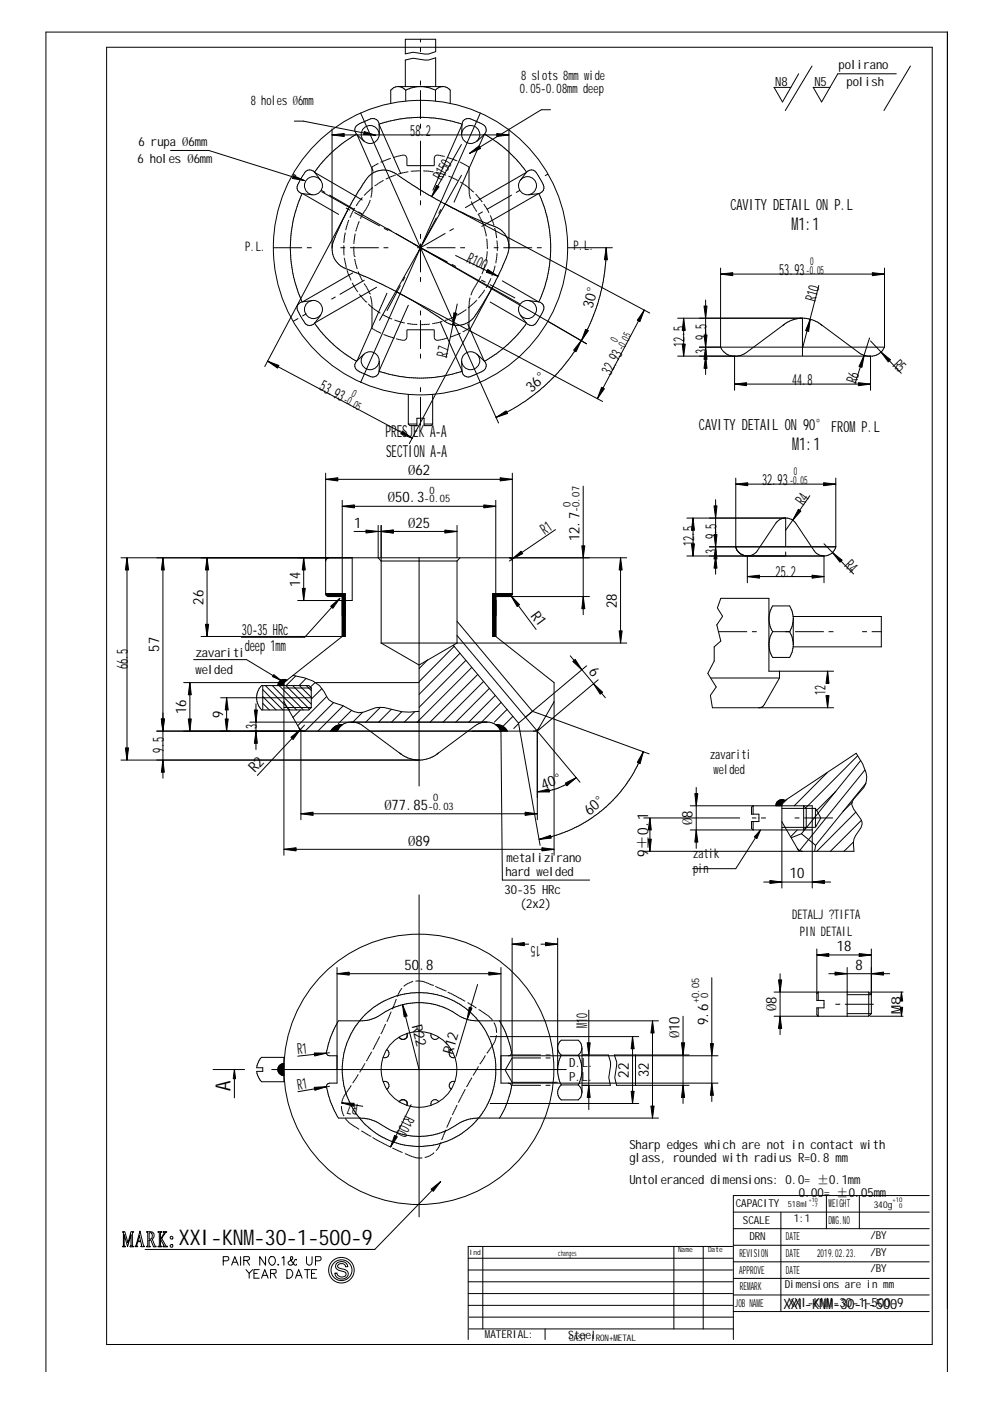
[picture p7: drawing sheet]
<svg xmlns="http://www.w3.org/2000/svg" width="210mm" height="297mm" viewBox="0 0 210 297" stroke-linecap="round" stroke-linejoin="round" font-family="sans-serif">
<defs><g id="words">
<text font-size="4.6" x="37.9" y="264.1">XXI-KNM-30-1-500-9</text>
<text font-size="4.4" x="48.9" y="231.3" transform="rotate(-90 48.9 231.3)">A</text>
<g font-size="3.7">
<text x="167.8" y="48.8">M1:1</text>
<text x="168" y="95.4">M1:1</text>
</g>
<g font-size="3.5">
<text x="81.7" y="92.7">PRESJEK A-A</text>
<text x="81.9" y="96.8">SECTION A-A</text>
</g>
<g font-size="3.3">
<text x="87" y="28.7">58</text>
<text x="89.2" y="28.7">.2</text>
<text x="93.7" y="38.4" transform="rotate(-60 93.7 38.4)">R150</text>
<text x="154.9" y="44.6">CAVITY DETAIL ON P.L</text>
<text x="98.8" y="55.5" transform="rotate(26 98.8 55.5)">R100</text>
<text x="165.2" y="58.3">53.93</text>
<text x="94.8" y="75.8" transform="rotate(-78 94.8 75.8)">R7</text>
<text x="145.2" y="73.5" transform="rotate(-90 145.2 73.5)">12.5</text>
<text x="149.8" y="75.1" transform="rotate(-90 149.8 75.1)">3</text>
<text x="149.8" y="72" transform="rotate(-90 149.8 72)">9.5</text>
<text x="189.2" y="77.5" transform="rotate(46 189.2 77.5)">R5</text>
<text x="67.6" y="82.6" transform="rotate(28 67.6 82.6)">53.93</text>
<text x="129.5" y="79.7" transform="rotate(-62 129.5 79.7)">32.93</text>
<text x="167.9" y="81.6">44.8</text>
<text x="181.6" y="81.4" transform="rotate(-72 181.6 81.4)">R6</text>
<text x="148.2" y="91.2">CAVITY DETAIL ON 90° FROMP.L</text>
<text x="161.6" y="102.8">32.93</text>
<text x="170.4" y="107.4" transform="rotate(-55 170.4 107.4)">R4</text>
<text x="147.2" y="115.9" transform="rotate(-90 147.2 115.9)">12.5</text>
<text x="151.9" y="117.4" transform="rotate(-90 151.9 117.4)">3</text>
<text x="151.9" y="114.4" transform="rotate(-90 151.9 114.4)">9.5</text>
<text x="178.9" y="120" transform="rotate(46 178.9 120)">R4</text>
<text x="164.4" y="122.4">25.2</text>
<text x="51.3" y="134.7">30-35 HRc</text>
<text x="27.1" y="141.9" transform="rotate(-90 27.1 141.9)">66.5</text>
<text x="51.9" y="138.1">deep1mm</text>
<text x="54.5" y="154.5" transform="rotate(-90 54.5 154.5)">3</text>
<text x="34.8" y="159.6" transform="rotate(-90 34.8 159.6)">9.5</text>
<text x="76" y="234.2" transform="rotate(-171 76 234.2)">R7</text>
<text x="85.9" y="236.4" transform="rotate(116 85.9 236.4)">R100</text>
</g>
<g font-size="3.2">
<text x="172.9" y="64.1" transform="rotate(-75 172.9 64.1)">R10</text>
<text x="115.5" y="113.4" transform="rotate(-34 115.5 113.4)">R1</text>
<text x="175" y="147.3" transform="rotate(-90 175 147.3)">12</text>
<text x="137.4" y="181.7" transform="rotate(-90 137.4 181.7)">9</text>
<text x="137.4" y="180.1" transform="rotate(-90 137.4 180.1)">±0.1</text>
<text x="114.6" y="200.6" transform="rotate(-180 114.6 200.6)">15</text>
<text x="124.5" y="215.8" transform="rotate(-90 124.5 215.8)">0</text>
<text x="124.5" y="217.9" transform="rotate(-90 124.5 217.9)">M1</text>
<text x="63.2" y="223.5" transform="rotate(-6 63.2 223.5)">R1</text>
<text x="63.2" y="231" transform="rotate(-10 63.2 231)">R1</text>
<text x="133.3" y="228.5" transform="rotate(-90 133.3 228.5)">22</text>
</g>
<g font-size="3.1">
<text x="125.6" y="65.5" transform="rotate(-75 125.6 65.5)">30°</text>
<text x="112.7" y="83.3" transform="rotate(-42 112.7 83.3)">36°</text>
<text x="86.5" y="100.8">Ø62</text>
<text x="82.3" y="106.5">Ø50.3</text>
<text x="75.1" y="111.9">1</text>
<text x="86.5" y="111.9">Ø25</text>
<text x="122.9" y="114.8" transform="rotate(-90 122.9 114.8)">12.7</text>
<text x="63.6" y="124.4" transform="rotate(-90 63.6 124.4)">14</text>
<text x="43.1" y="128.2" transform="rotate(-90 43.1 128.2)">26</text>
<text x="112.4" y="130.5" transform="rotate(54 112.4 130.5)">R1</text>
<text x="130.8" y="128.8" transform="rotate(-90 130.8 128.8)">28</text>
<text x="33.7" y="138.2" transform="rotate(-90 33.7 138.2)">57</text>
<text x="124.7" y="142.4" transform="rotate(50 124.7 142.4)">6</text>
<text x="39.5" y="151.4" transform="rotate(-90 39.5 151.4)">16</text>
<text x="47.3" y="152.3" transform="rotate(-90 47.3 152.3)">9</text>
<text x="54" y="163.9" transform="rotate(-47 54 163.9)">R2</text>
<text x="115.1" y="167.4" transform="rotate(-20 115.1 167.4)">40°</text>
<text x="81.5" y="171.7">Ø77.85</text>
<text x="125" y="173" transform="rotate(-40 125 173)">60°</text>
<text x="146.9" y="173.4" transform="rotate(-90 146.9 173.4)">8</text>
<text x="86.5" y="179.3">Ø89</text>
<text x="146.9" y="174.9" transform="rotate(-90 146.9 174.9)">Ø</text>
<text x="167.5" y="186.2">10</text>
<text x="177.4" y="201.7">18</text>
<text x="85.8" y="205.6">50</text>
<text x="88.9" y="205.6">.8</text>
<text x="181.4" y="205.6">8</text>
<text x="164.6" y="214.4" transform="rotate(-90 164.6 214.4)">Ø8</text>
<text x="87.3" y="217.5" transform="rotate(76 87.3 217.5)">R22</text>
<text x="144.1" y="220.1" transform="rotate(-90 144.1 220.1)">Ø10</text>
<text x="150.2" y="217.4" transform="rotate(-90 150.2 217.4)">9.6</text>
<text x="96" y="223.7" transform="rotate(-73 96 223.7)">R12</text>
<text x="137.6" y="228.3" transform="rotate(-90 137.6 228.3)">32</text>
</g>
<g font-size="3">
<text x="166.1" y="277.5">XXXI-KNM-30-1-500-9</text>
<text x="167.6" y="277.5">XI-KNM-30-1-500</text>
</g>
<g font-size="2.8">
<text x="110.5" y="17">8 slots 8mmw</text>
<text x="125" y="17">ide</text>
<text x="53.2" y="22.3">8 holes Ø6mm</text>
<text x="110.2" y="19.8">0.05-0.08mmdeep</text>
<text x="52" y="53.2">P.L.</text>
<text x="121.6" y="53.1">P.L.</text>
<text x="150.5" y="160.9">zavariti</text>
<text x="151.3" y="164">w</text>
<text x="152.4" y="164">elded</text>
<text x="147" y="181.9">zatik</text>
<text x="147" y="185">pin</text>
<text x="167.9" y="194.8">DETALJ ?TIFTA</text>
<text x="169.6" y="198.5">PIN DETAIL</text>
</g>
<g font-size="2.7">
<text x="177.8" y="14.6">polirano</text>
<text x="164.4" y="18.1">N8</text>
<text x="172.7" y="18.1">N5</text>
<text x="179.5" y="18.1">polish</text>
<text x="29.1" y="34.5">6 holes Ø6mm</text>
<text x="29.4" y="30.9">6 rupa Ø6mm</text>
<text x="41.4" y="142.8">w</text>
<text x="41.5" y="139.3">zavariti</text>
<text x="42.8" y="142.8">elded</text>
<text x="107.1" y="185.8">hard w</text>
<text x="107.4" y="182.9">metalizirano</text>
<text x="115.1" y="185.8">elded</text>
<text x="107" y="189.5">30-35 HRc</text>
<text x="110.3" y="192.6">(2x2)</text>
<text x="190.9" y="215.1" transform="rotate(-90 190.9 215.1)">M</text>
<text x="190.9" y="213.2" transform="rotate(-90 190.9 213.2)">8</text>
<text x="120.7" y="226.2">D.L.</text>
<text x="120.6" y="229.2">P.L.</text>
<text x="133.4" y="243.6">Sharp edges w</text>
<text x="150.7" y="243.6">hich are not in contact w</text>
<text x="183.8" y="243.6">ith</text>
<text x="133.4" y="250.9">Untoleranced dimensions: 0.0= ±0.1mm</text>
<text x="133.4" y="246.4">glass, rounded w</text>
<text x="154.6" y="246.4">ith radius R=0.8 mm</text>
<text x="169.4" y="253.7">0.00= ±0.</text>
<text x="182.6" y="253.7">05mm</text>
</g>
<text font-size="2.5" x="120.5" y="284">Steel</text>
<g font-size="2.3">
<text x="170.9" y="58.2">-0.05</text>
<text x="171.8" y="56.2">0</text>
<text x="130.8" y="72.8" transform="rotate(-62 130.8 72.8)">0</text>
<text x="132.1" y="74.5" transform="rotate(-62 132.1 74.5)">-0.05</text>
<text x="74.4" y="83.9" transform="rotate(28 74.4 83.9)">0</text>
<text x="72.7" y="85.2" transform="rotate(28 72.7 85.2)">-0.05</text>
<text x="168.3" y="100.7">0</text>
<text x="167.4" y="102.7">-0.05</text>
<text x="156" y="255.9">CAPACITY</text>
<text x="175.6" y="255.9">WEIGHT</text>
<text x="157.5" y="259.4">SCALE</text>
<text x="158.9" y="263">DRN</text>
<text x="166.6" y="263">DATE</text>
<text x="168.3" y="259.2">1:1</text>
<text x="175.6" y="259.5">DWG.NO</text>
<text x="184.5" y="262.7">/BY</text>
<text x="156.8" y="266.6">REVISION</text>
<text x="166.6" y="266.5">DATE</text>
<text x="173.2" y="266.5">2019.02.23.</text>
<text x="184.5" y="266.3">/BY</text>
<text x="184.5" y="269.8">/BY</text>
<text x="156.7" y="270.1">APPROVE</text>
<text x="156.8" y="273.6">REMARK</text>
<text x="166.4" y="273.2">Dimensions are in mm</text>
<text x="166.6" y="270">DATE</text>
<text x="155.8" y="277.1">JOB NAME</text>
<text x="102.8" y="283.6">MATERIAL:</text>
</g>
<g font-size="2.2">
<text x="90" y="106.5">-0.05</text>
<text x="91.1" y="104.6">0</text>
<text x="121" y="107.5" transform="rotate(-90 121 107.5)">0</text>
<text x="122.9" y="108.6" transform="rotate(-90 122.9 108.6)">-0.07</text>
<text x="90.8" y="171.7">-0.03</text>
<text x="91.9" y="169.8">0</text>
<text x="148.3" y="212.8" transform="rotate(-90 148.3 212.8)">+0.05</text>
<text x="150.2" y="211.7" transform="rotate(-90 150.2 211.7)">0</text>
</g>
<text font-size="2" x="185.3" y="256">340g</text>
<text font-size="1.9" x="120.6" y="284.2">CAST IRON+METAL</text>
<text font-size="1.8" x="167" y="255.9">518ml</text>
<text font-size="1.7" x="118.4" y="266.4">changes</text>
<g font-size="1.6">
<text x="99.6" y="266">Ind</text>
<text x="143.8" y="265.4">Name</text>
<text x="150.1" y="265.5">Date</text>
</g>
<g font-size="1.4">
<text x="189.2" y="254.8">+10</text>
<text x="190.6" y="256">0</text>
</g>
<g font-size="1.3">
<text x="171.5" y="254.8">+10</text>
<text x="172.1" y="255.9">-7</text>
</g>
</g></defs>
<g fill="none" stroke="#000" stroke-width=".21">
<path d="M22.6 10h175.1v275.1h-175.1zM84.6 18.4l.8 .2 .6 .5M85.9 18.4v-5.7l1.7-.4 3.2 .4 1.6-.4v6.1M85.9 8.3h6.5v2.7l-1.6 .5-3.2-.4-1.7 .3zM86 19.1v2.3M88.7 18.4l-1.6 .3-1.1 .4M89.6 18.4l1.6 .3 1.1 .4M92.3 19.1v2.3M93.7 18.4l-.8 .2-.6 .5M169.3 15.6l-3.4 6-1.8-3.1h3.6M172.2 14l-5.7 9.4M190 15.6h-12.4l-3.4 6-1.8-3.1h3.6"/>
<path d="M193 14l-5.6 9.4M36.2 31.9h8.1l20.3 6.4M62.4 25.7h1.9l15.4 3M66.7 36.6l10.1 5.8M68 38.2l-1.3-1.7a1.33 1.33 0 0 0-1.3-.5 1.33 1.33 0 0 0-1 1 7 7 0 0 0-1.4 3 1.41 1.41 0 0 0 1.1 1l2.1 .3M70.4 28.6h37.5M70.4 27.3v25.2M75.6 28.4l-2.4 1.6-2.3 1.8-2.4 2.4-1.8 2.3M75.7 28.5l3.4 7.8M76.5 23.9l12.7 28.6M80.4 26.3a27.6 27.6 0 0 1 10.7-1.3 29.3 29.3 0 0 1 6.9 1.3M80.4 26.4l4.6 10.4"/>
<path d="M80.4 28.5v-2.1a1.36 1.36 0 0 0-1.8-1.2l-2.3 1a1.37 1.37 0 0 0-.7 2.3l1.6 1.5M82.8 21.9v-2.8l.6-.5 .8-.2h10.3l1 .7v2.8M89.2 29.9v9.9M97.8 30.6l-6.3 11.1M97.9 28.5l.1-2.1a1.34 1.34 0 0 1 2.1-1.1l.4 .2a4.2 4.2 0 0 1 2.5 1.5 1.29 1.29 0 0 1-.3 1.5l-1.6 1.5M98 26.4l-6.2 13.9M101.9 23.9l-12.7 28.6M102.7 28.5l-6.4 14.4M102.7 28.4l2.8 1.9 2.3 1.8 1.8 1.8 2 2.6M107.9 27.3v25.4l-.3 1.3-1.1 2.6-2 4.1M111.6 36.6l-12.9 7.4M111.6 36.5a1.33 1.33 0 0 1 1.3-.5 1.33 1.33 0 0 1 1.1 1l.6 1a2.61 2.61 0 0 1 .6 2.4l-.6 .5-.4 .1-2.1 .3"/>
<path d="M111.6 36.5l-1.3 1.7M116.7 23.3h-1.9l-15.3 9.2M64.1 41l-.5 1.2a27.3 27.3 0 0 0-.2 20.3l.7 1.5M64.2 41l7.6 4.5M73.8 44.4l-2 4a9.3 9.3 0 0 0-1.3 5.2 4.9 4.9 0 0 0 4 3.8l4.9 2.1 4.8 2.4M73.8 44.4l-17.7 33.3M74.8 57.9l-10.6 6.1M89.2 52.5l16.5 37.2M89.2 52.5l-12.7 28.6M94.1 43.1l-3.2-1.8-4.9-3a10 10 0 0 0-4-2.2 4.9 4.9 0 0 0-5 2.9l-3.2 5.4M94.1 43.1l4.8 2.4 4.2 1.8a8.6 8.6 0 0 1 3.9 2.3l.6 1.1 .3 1.2M94.1 43.1l43.7 23.3"/>
<path d="M96.6 54.2l9 4.4M106.5 59.5l7.7 4.5M114.2 41l-12 7M114.3 41l1.3 3.6a27.4 27.4 0 0 1 .1 15.5l-1.4 3.9M120.4 52.5h9.4M128.5 52.5a41.6 41.6 0 0 1-1.3 10.2l-1.7 5.1-2.2 4.4M152.8 56.8v16.8a3.3 3.3 0 0 0 2.5 1.9M152.8 58.1h34.7M187.5 56.8v16.8M56.7 76.6l30.7 16.3M66.2 63.7l-2.1 .3a1.33 1.33 0 0 0-.8 2.2l1.1 1.9a1.34 1.34 0 0 0 2.3 .4l1.3-1.7M66.7 68.5l1.8 2.4 2.4 2.3 2.3 1.8 2.4 1.6"/>
<path d="M75.6 76.6a1.36 1.36 0 0 0 .7 2.3l2.3 1a1.36 1.36 0 0 0 1.8-1.2v-2.1M77.2 75.1l-1.6 1.5M79.8 60.9l-13.1 7.6M80.3 78.7a29.3 29.3 0 0 0 8.2 1.5 27.5 27.5 0 0 0 9.1-1.3l.4-.2M82 62.2l-6.3 14.3M84.2 61.9l43.6 23.2M86.6 64.7l-6.2 13.9M93.3 68.3l4.7 10.3M96.9 64.5l-2.3 11.3M97.9 76.6l.1 2.1a1.34 1.34 0 0 0 2.1 1l.4-.2a4.2 4.2 0 0 0 2.5-1.4 1.29 1.29 0 0 0-.3-1.5M99.2 68.7l3.5 7.8M101.1 75.1l1.6 1.5"/>
<path d="M103.9 64l7.7 4.5M104.5 60.7l-1.8 3.2a15.9 15.9 0 0 1-3.2 4.3 4.8 4.8 0 0 1-6.2-.7l-4.1-2.7-5-2.9M104.5 60.7l-17.7 33.4M110.3 66.8l1.3 1.7M111.6 68.5l-2 2.6-1.8 1.8-2.6 2.1-2.5 1.6M112.1 63.7l2.1 .3a1.36 1.36 0 0 1 .8 2.2l-1 1.9a1.34 1.34 0 0 1-2.4 .4M116.2 68.1l8.1 4.8M123.2 72.2a37.1 37.1 0 0 1-5.1 7l-2.6 2.6-4.2 3.3-3.9 2.3-2.2 1.1M136.6 65.7l-9.9 18.8M143.7 67.5h26.9a6.7 6.7 0 0 1 3.7 1.5M144.9 67.5v8M148.3 73.6h39.2"/>
<path d="M149.6 63.6v15.8M155.7 75.5v7.2M166.3 68.7l-.3 .3M166.3 68.7l-8.1 6-1.1 .6-.8 .2M169.8 67.5a6.6 6.6 0 0 0-3.5 1.2M173.6 60.5l-3.5 13.4M174 68.7l8.4 6.3 1.6 .5M184.4 71.7l-3.1 9.7M184.6 72.3l6.5 6.8M184.6 75.5v7.2M187.5 73.6a3.3 3.3 0 0 1-2.5 1.9h-41.3M86.6 89.9l.3 .3h1.5v-1.5h1.5v1.5h1.5l.3-.3"/>
<path d="M86.6 89.9h1.8M86.6 83.7v6.2M89.9 89.9h1.8M91.7 83.7v6.2M155.7 81.4h28.9M25.7 118.3h107.2M26.9 118.3v42.8M34.5 118.3v46.7M43.9 118.3v16.6M64.4 118.3v9M69 100.3v25.5M69 101.6h39.6"/>
<path d="M69.7 118.3l-.6 .3-.1 .3M72.6 106.1v28.8l-12.4 9.8M72.6 107.3h32.5M74.7 118.3v9h-11.6M75.1 112.7h21.8M80.2 111.4v6.9l.6 .6h16.1M80.8 111.4v24.9M88.9 118.3v48.4M96.9 118.9v17.4l-8 4.7-8.1-4.7M96.9 111.4v6.9M97.5 118.3l-.6 .6M105.1 106.1v28.8"/>
<path d="M108 118.3l.5 .3 .1 .3M108.6 100.3v25.5M117.8 112.3l-9.8 6.6M123.7 103.1v27.2M131.6 118.3v18M145.6 117.9h29.1v5.7M145.6 109.8h21.4a2.78 2.78 0 0 1 1.7 1.1l3.9 5.9a2.55 2.55 0 0 0 2.6 1 2.55 2.55 0 0 0 2-1.9M146.9 109.8v8.1M150.4 115.9h26.8M151.7 105.9v15.8M156 115.9a2.59 2.59 0 0 0 2.5 2M156 115.9a2.54 2.54 0 0 0 2.4 2"/>
<path d="M156 102.6h21.2M156 101.4v14.5M158.5 117.9v5.7M166.2 109.8l-.8 .3-.9 .8-4.2 6.2-1 .7-.9 .1M171.7 105.1l-5.1 7.3M174.7 115.3l6.3 6.4M177.2 101.4v14.5M41.1 139.9h11.2l7.3 4.4M69 125.8l.4 .6 .3 .1h2.9M69 125.8h4.2v9.1h-30.6M72.1 126.9l-7.5 8.2h-13.4M80.8 136.3h52.1"/>
<path d="M90.7 139.9l-1.8 1.9M96.1 136.8l13.8 16.5M96.3 137l-7.4 7.5M96.9 131.7l16 19.1M96.9 134.7l17 20.3M97.5 138.5l-8.6 8.7M98.8 140l-9.9 10M105.1 134.9l12.4 9.8v36.6M105.1 126.5h19.9M108 125.8l5.7 7.7M108.6 125.8l-.3 .6-.3 .1M108.6 125.8h-4.1v9.1h.6"/>
<path d="M120.9 139.1l7.5 8.8M158.5 122.2h16.2M163.8 133.9h3.6M163.8 128.5h3.6l.5 1.1 .3 1.2v6.3l-.3 1.2-.5 1.1h-3.6a5 5 0 0 1 0-5.5 5 5 0 0 1 0-5.4zM167.4 133.9l.5 1.1 .3 1.3M168.1 130.7h18.8v6.4h-18.8M168.2 131.6l-.3 1.2-.5 1.1M33.2 155h80.7M38.9 144.7h21.3M40.3 144.7v10.3M46.8 147.9h19.2M48 147.9v7.1"/>
<path d="M53 153.1h50.7a3.1 3.1 0 0 1 2.5 1.9l.3 31.6h18.5M54.3 149.2v9.7M55.7 145.4v5.1M55.7 149.1l1.4 1.4M55.7 147.7l2.8 2.8M55.7 146.2l4.3 4.3M56.3 145.4l5.1 5.1M57.7 145.4l5.2 5.1M59.2 145.4l5.1 5.1M60.2 144.7v36.6M60.2 148.8l3.2 5.6M60.2 150h5.8"/>
<path d="M60.2 145.9h5.8M60.8 144.2a1.31 1.31 0 0 0-1.9 1.2M62.1 145.4l3.9 3.9M62.1 143.2l2.4 .5a6.4 6.4 0 0 1 4.8 4.1l.4 .6 .9 .5 2 .7 2.4 1.3 1.1 .2 1-.1 2.5-.9 .9-.1h.9l3.8 .9 1.5 .1 2.2-.2M62.7 143.3l-2.1 2.1 5 5M63.4 154.4l.4 .6v18.8M63.4 154.4a1.27 1.27 0 0 0 1.2 .6M63.5 145.4l2.5 2.5M63.7 150.5l-1.6 1.6M64.6 153.7l-10 10.7M64.9 143.8l-1.5 1.6M64.9 145.4l1.1 1"/>
<path d="M66 145.9l-.5-.5h-10a3.7 3.7 0 0 0 0 5.1h10l.5-.5M66 145.9v4.1M66.8 144.7l-1 1M66.9 144.7h22M68.2 146l-2.2 2.2M69.3 147.7l-6.2 6.2M70.7 149l-6 6M72.6 153.6a2.73 2.73 0 0 0-2.5 1.4M72.8 149.6l-5.4 5.4M74 153.1a3.3 3.3 0 0 0-2.5 1.9M74.5 150.6l-2.7 2.8M75 153.1l1.6 .5 8.4 6.3"/>
<path d="M76.9 151l-2.1 2.1M80.6 150l-3 3.1M83 150.4l-2.7 2.7M84.7 159.6a6.4 6.4 0 0 0 3.7 1.5M85.2 150.9l-2.2 2.2M87.9 150.9l-2.2 2.2M92.7 159.9a6.6 6.6 0 0 1-3.5 1.2h-63.5M93 159.6l-.3 .3M100 141.5l-11.5 11.6M101.3 143l-10.1 10.1M102.5 144.5l-8.6 8.6M102.7 153.1l-.8 .2-1.1 .6-8.1 6"/>
<path d="M103.8 146l-7.2 7.1M105 147.4l-5.6 5.7M105.1 153.6a2.72 2.72 0 0 1 2.5 1.4M106.3 148.9l-4.2 4.2M107.5 150.4l-2.7 2.7M108.8 151.9l-2.1 2M109.9 153.3l4.6 25.9M109.9 153.4l-1 1.1M112.9 150.8l-3 2.5M112.9 150.8l24.7 9M113.9 155v18.8M113.9 155l9.1 10.8"/>
<path d="M114.3 154.4l-.4 .6M114.3 154.4a1.27 1.27 0 0 1-1.1 .6M117.5 148.8l-3.2 5.6M124.4 141.2l-13 10.8M126.8 144.1l-12.9 10.9M136.4 159.4l-1.3 3.1a29.1 29.1 0 0 1-20.8 15.5M150.7 143.7h14.6M165.3 143.7l-3.2 5.7a1.21 1.21 0 0 1-1.2 .7M165.3 142.3v1.4M175.5 142.3v2.6M175.5 147.5v2.6M176.7 142.3h-13.7v-15.4h-10.2l-.7 2 1.1 1.8-1.2 1.8 .8 3.4-1.4 1.2v3.1l-1.3 2.6 1.7 2.9-1.2 1.7 .4 2.7h25.7"/>
<path d="M63.8 172.5h50.1M122.2 164.9l-2.1 1.4-1.8 .8-2.8 .7-1.6 .1M136.5 173.4h20.3M137.8 173.4v7.1M146.3 176h25.9v12.3M146.3 170.8h25.9v3.1M147.6 166.9v13M159.7 172.6v-1.8l-.4 .3v1.5h1.6v1.6h-1.6v1.5l.4 .3v-1.8M160.2 177.6l-4.2 6.6h-9.1M165.8 174.2l3.2 5.7a1.27 1.27 0 0 0 1.1 .6h11a5 5 0 0 1 1.4-5l.3-.8v-.5l-1.8-2.7-.4-.9 .1-.6 .3-.6 2.1-2.4a4.6 4.6 0 0 0-.2-5l-1.4-2.3-15.7 10.5v18.1M165.8 175.4h5.2M165.8 171.4h7.1"/>
<path d="M166.5 169.7a1.27 1.27 0 0 0-2 1.1M166.8 169.5l-1 1M169 176l-1.4 1.4M169.9 176.8l-2.1 .8M169.9 176.8l3 2.4M170.4 170.8l.5 .6v4l-.5 .6zM172.9 171.4v1.7M172.9 171.4l.6 1M172.9 179.2l-.2 1.3M175.4 163.8l-7 7M177.2 167.8l-4.1 4.1M180.7 170.1l-2 1.9"/>
<path d="M181 178.5l-2.1 2M181.4 172.2l-8.2 8.3M181.9 160.2l-11.1 11.1M182.5 161.2l-12.6 15.6M182.6 173.9l-6.5 6.6M183.6 166.1l-10.7 13.1M60.2 180.1h57.3M88.9 189.7v68.3M108.6 198.9v24.8M118.2 198.9v28.4l.3 1.6 .5 1.1M136.5 180.5h32.9M161.9 187h14.2"/>
<path d="M71.5 205.1v24.5h-1.7a.77 .77 0 0 0-.5 1.2l.8 2.9 1.7 3.4h5a8.9 8.9 0 0 1 5.1 2 14 14 0 0 0 14.3-.2l1.3-.9a8 8 0 0 1 3.8-.9h38.3M71.5 206.4h34.7M85.3 213a22.7 22.7 0 0 0-5.8 2.8l-1.1 .4-1.6 .2h-5l-1.7 3.5-.7 2.4a1 1 0 0 0 .4 1.5h1.7M85.3 213a14.5 14.5 0 0 1 12.2 2.5l1.9 .7 1.5 .2h38.7M85.3 213l3.6 13.8M86.3 219.1a.92 .92 0 0 1-.5 1.2 .92 .92 0 0 1-1.2-.4M91.4 219.1a.92 .92 0 0 0 .4 1.2 .92 .92 0 0 0 1.2-.4M101.3 208.7l-4.6 15.3M103.9 219.8h31.5M105.9 216.4l1.4 2.7 .9 2.8a1.79 1.79 0 0 1 0 1.9h-.4M106.2 205.1v24.5h46M108.6 200.2h3.5"/>
<path d="M114.7 200.2h3.5M124.8 214.2v21.1M134.1 219.8v14.2M138.3 216.4v20.7M144.8 215.5v18.5M150.9 207.3v26.2M164.1 215.5h20.1M164.1 210.3h20.1M165.4 206.4v13M173.2 201.2v10.9h1.5v1.6h-1.5v1.5l.3 .3v-1.8M173.2 210.6l.3-.3v1.8M173.2 202.5h11.5"/>
<path d="M175.7 206.4h12.9M179.6 214.9h5.1M179.6 205.1v10.4M184.2 210.3l.5 .6h-5.1M184.2 210.3v5.2M184.5 215.5h7M184.5 210.3h7M184.7 201.2v13.7M184.7 214.9l-.5 .6M191.1 210.3v1.5M191.1 214v1.5M45.2 226.8h6.7"/>
<path d="M49.7 226.8v6M57.6 226.8h62.5M60.2 224.2v5.1M60.2 225.5a1.29 1.29 0 0 0-1.3 1.2 1.29 1.29 0 0 0 1.3 1.3M60.3 224.2h-4.8l-.6 .6-.5 1.6h1.3v.7h-1.3l.4 1.2 .7 1h4.8M69.8 223.2l-6.7 .7M69.8 230.3l-6.6 1.2M72.5 233.8l4.4 .8M81.2 229.3a.91 .91 0 0 1 1.2 .5 .91 .91 0 0 1-.4 1.2M82 222.5a.93 .93 0 0 1 .4 1.2 .93 .93 0 0 1-1.2 .5M84.6 233.6a.91 .91 0 0 1 1.2-.4 .91 .91 0 0 1 .5 1.2M87.2 234.2l-4.4 9"/>
<path d="M93 233.6a.91 .91 0 0 0-1.1-.4 .91 .91 0 0 0-.5 1.2M95.7 222.5a.93 .93 0 0 0-.4 1.2 .93 .93 0 0 0 1.2 .5M96.5 229.3a.91 .91 0 0 0-1.2 .5 .91 .91 0 0 0 .4 1.2M103.9 234h31.5M106.2 223.8h46M107.8 229.6l.4 .2 .2 .3-.2 1.6-1.1 3.2-1.2 2.2M118.2 221.9l.3-.7 .5-.7h3.6a2.02 2.02 0 0 1 0 3.2M118.2 222.3l.3 .8 .5 .6M119 230a2.02 2.02 0 0 0 0 3.2h3.6a2.02 2.02 0 0 0 0-3.2M119 223.7l-.5 1.2-.3 1.6M119 230h3.6M119 223.7h3.6"/>
<path d="M122.6 223.7a6.8 6.8 0 0 1 0 6.3M123.4 223.7h5.6l.5 1.5-.4 3.3 .3 1.6h-6M123.4 222.2v9.4M134.7 223.7v6.4M146.1 223.7h-15.8l.5 1.5-.5 3.3 .4 1.6h15.4M93.4 250.5l-13.9 14.4h-48.7M155.5 257h41.5M165.6 257v21.1M175.2 253.5v7M182.2 253.5v7M197 253.5h-41.5v30.5M26 261.1h.5l.6 2.4 .7-2.4h.5l-.2 .3v2.7l.2 .3h-.7l.2-.3v-2.3l-.7 2.5-.8-2.5v2.2l.3 .4h-.6l.2-.3v-2.7z"/>
<path d="M29.5 261.9l.3 1.2h-.6zM29.7 261l.7 2.8 .2 .5-.8-.1a.52 .52 0 0 0 .1-.8l-.1-.1h-.6l-.2 .7 .2 .3h-.6l.3-.5zM31.1 261.1a1.62 1.62 0 0 1 1.4 .3 .98 .98 0 0 1-.2 1.3l.5 1.3 .3 .4h-.5l-.6-1.5h-.4v1.2l.3 .3h-.8l.2-.3v-2.7zM31.6 261.4h.1a.68 .68 0 0 1 .7 .4 .68 .68 0 0 1-.2 .7l-.3 .2-.3-.1zM33.5 261.1h.8l-.3 .3v1.3l.8-1.3-.2-.3h.7l-1 1.5 .8 1.5 .4 .3h-.9l.2-.3-.8-1.4v1.3l.3 .4h-.8l.3-.3v-2.7zM36.1 264h.5a.3 .3 0 0 1-.2 .4 .3 .3 0 0 1-.3-.4zM47.3 267.3l1-.1 .2-.2-.1-.5-1.1-.1v1.9M49.1 268.3l.7-1.9 .7 1.9M49.4 267.6h.8M51 266.4v1.9M51.7 267.2h1l.2-.5-.2-.3h-1v1.9M52.2 269.2l.6 .8 .8-.8"/>
<path d="M52.3 267.2l.6 1.1M52.8 270v1M53.8 270h.7M54.9 269.2h-1.1v1.8h1.1M55.5 271l.6-1.8 .8 1.8M55.8 270.4h.8M56.3 266.4v1.9l-1.2-1.9v1.9M57.2 266.6l.2-.2h.6a1 1 0 0 1 .4 1.1 1 1 0 0 1-.9 .8l-.3-.3a1.02 1.02 0 0 1 0-1.4zM57.4 270l1.1-.1v-.6v-.1h-1.1v1.8M58 270l.5 1M59 268v.3l.1-.2M59.8 266.7l.4-.3v1.9"/>
<path d="M60.8 269.2h.6a.95 .95 0 0 1 .7 .9 .95 .95 0 0 1-.7 .9h-.6zM62.7 271l.6-1.8 .8 1.8M62.8 270.4h1M62.9 267.2v-.2h-.3l-.3 .6a.61 .61 0 0 1-.5 .7 .61 .61 0 0 1-.7-.5l.1-.3 .8-.5v-.6h-.3l-.1 .2 .2 .7 .8 1h.2l.1-.3M64.6 269.2h1.1M65 266.4v1.2a.64 .64 0 0 0 1 .5l.2-.5v-1.2M65.2 269.2v1.8M66 270h.7M66.9 267.3h.7l.4-.1v-.7l-1.1-.1v1.9M67.1 269.2h-1.1v1.8h1.1M71.5 267.7a1.43 1.43 0 0 1 2.2 .8l-.4 .1a.87 .87 0 0 0-.9-.7 .87 .87 0 0 0-.8 .6l.2 .3a3.1 3.1 0 0 1 1.9 .8 1.26 1.26 0 0 1-.5 1.5 1.26 1.26 0 0 1-1.5-.1l-.5-.4-.2-.4v-.3h.5a1.07 1.07 0 0 0 .8 .8 1.07 1.07 0 0 0 1.1-.4 .88 .88 0 0 0-1.1-.8 1.03 1.03 0 0 1-1-.6 1.03 1.03 0 0 1 .2-1.2zM99.3 276.8h56"/>
<path d="M99.3 274.3h56M99.3 271.8h56M99.3 269.3h56M99.3 266.8h56M99.4 279.3h56.1M102.4 264.3v17.5M142.9 264.3v17.5M149.1 264.3v17.5M155.3 264.3h-56v19.7M155.5 264h41.5M155.5 267.5h41.5M155.5 271h41.5"/>
<path d="M155.5 274.6h41.5M155.5 278.1h41.5M155.5 260.5h41.5M9.7 290.7v-283.9h191.2v283.9M99.4 281.8h56.1M115.6 281.8v2.2"/>
<circle cx="66.5" cy="39.4" r="1.92"/>
<circle cx="78.5" cy="28.5" r="1.9"/>
<circle cx="99.8" cy="28.5" r="1.92"/>
<circle cx="111.8" cy="39.4" r="1.92"/>
<circle cx="89.1" cy="52.5" r="31.2"/>
<circle cx="66.5" cy="65.6" r="1.92"/>
<circle cx="78.5" cy="76.5" r="1.9"/>
<circle cx="99.8" cy="76.5" r="1.92"/>
<circle cx="111.8" cy="65.6" r="1.92"/>
<circle cx="88.8" cy="226.7" r="28.6"/>
<circle cx="88.8" cy="226.7" r="8"/>
<circle cx="88.8" cy="226.8" r="16.3"/>
<circle cx="36.4" cy="262.4" r=".29"/>
<circle cx="72.4" cy="269.3" r="2.71"/>
<circle cx="72.4" cy="269.3" r="2.22"/>
</g>
<g fill="#000" stroke="#000" stroke-width=".21">
<path d="M62.2 37.2l2.4 1.1-2.6-.5z" fill-rule="evenodd"/>
<path d="M70.4 28.6l2.6-.3v.6z" fill-rule="evenodd"/>
<path d="M77.2 27.9l2.5 .8-2.6-.2z" fill-rule="evenodd"/>
<path d="M92.5 39.3l.6 .3-1.6 2.1z" fill-rule="evenodd"/>
<path d="M99.5 32.5l2.1-1.6 .3 .6z" fill-rule="evenodd"/>
<path d="M105.3 28.3l2.6 .3-2.6 .3z" fill-rule="evenodd"/>
<path d="M103.4 57.1l2.2 1.5-2.5-.9z" fill-rule="evenodd"/>
<path d="M128.5 52.5l.3 2.6h-.7z" fill-rule="evenodd"/>
<path d="M152.8 58.1l2.6-.3v.6z" fill-rule="evenodd"/>
<path d="M185 57.8l2.5 .3-2.5 .3z" fill-rule="evenodd"/>
<path d="M56.7 76.6l2.4 .9-.3 .5z" fill-rule="evenodd"/>
<path d="M96.2 66.3l.7 .1-.9 2.5z" fill-rule="evenodd"/>
<path d="M123.2 72.2l-1.1 2.4-.5-.4z" fill-rule="evenodd"/>
<path d="M124.2 69.8l.6 .3-1.5 2.1z" fill-rule="evenodd"/>
<path d="M136.6 65.7l-.9 2.5-.6-.3z" fill-rule="evenodd"/>
<path d="M144.7 73h.6l-.4 2.5z" fill-rule="evenodd"/>
<path d="M144.9 67.5l.4 2.5h-.6z" fill-rule="evenodd"/>
<path d="M149.3 71h.6l-.3 2.6z" fill-rule="evenodd"/>
<path d="M149.6 75.5l.3 2.6h-.6z" fill-rule="evenodd"/>
<path d="M149.6 73.6l.3 2.6h-.6z" fill-rule="evenodd"/>
<path d="M149.3 64.9h.6l-.3 2.6z" fill-rule="evenodd"/>
<path d="M171.8 67.7l-.4 2.6-.6-.2z" fill-rule="evenodd"/>
<path d="M183.2 75.3l-.4 2.6-.7-.2z" fill-rule="evenodd"/>
<path d="M186.8 74.6l2 1.7-.5 .4z" fill-rule="evenodd"/>
<path d="M85.3 91.4l2.1 1.5-2.4-.9z" fill-rule="evenodd"/>
<path d="M105.2 88.5l2.1-1.4 .3 .6z" fill-rule="evenodd"/>
<path d="M127.6 82.1l.5 .3-1.4 2.1z" fill-rule="evenodd"/>
<path d="M155.7 81.4l2.6-.3v.7z" fill-rule="evenodd"/>
<path d="M182 81.1l2.6 .3-2.6 .4z" fill-rule="evenodd"/>
<path d="M69 101.6l2.6-.3v.7z" fill-rule="evenodd"/>
<path d="M72.6 107.3l2.5-.3v.7z" fill-rule="evenodd"/>
<path d="M77.6 112.4l2.6 .3-2.6 .3z" fill-rule="evenodd"/>
<path d="M80.8 112.7l2.6-.3v.6z" fill-rule="evenodd"/>
<path d="M80.8 112.7l2.6-.3v.6z" fill-rule="evenodd"/>
<path d="M94.3 112.4l2.6 .3-2.6 .3z" fill-rule="evenodd"/>
<path d="M102.6 107l2.5 .3-2.5 .4z" fill-rule="evenodd"/>
<path d="M106 101.3l2.6 .3-2.6 .4z" fill-rule="evenodd"/>
<path d="M108.5 118.6l2-1.7 .3 .5z" fill-rule="evenodd"/>
<path d="M123.4 115.7h.6l-.3 2.6z" fill-rule="evenodd"/>
<path d="M146.9 109.8l.3 2.6h-.6z" fill-rule="evenodd"/>
<path d="M146.6 115.3h.6l-.3 2.6z" fill-rule="evenodd"/>
<path d="M151.4 113.4h.6l-.3 2.5z" fill-rule="evenodd"/>
<path d="M151.7 115.9l.3 2.6h-.6z" fill-rule="evenodd"/>
<path d="M151.4 107.3h.6l-.3 2.5z" fill-rule="evenodd"/>
<path d="M156 102.6l2.5-.3v.7z" fill-rule="evenodd"/>
<path d="M169.3 108l.5 .4-1.7 1.9z" fill-rule="evenodd"/>
<path d="M174.6 102.3l2.6 .3-2.6 .4z" fill-rule="evenodd"/>
<path d="M176.5 117.2l2.1 1.6-.5 .4z" fill-rule="evenodd"/>
<path d="M26.9 118.3l.4 2.5h-.7z" fill-rule="evenodd"/>
<path d="M34.5 118.3l.3 2.5h-.6z" fill-rule="evenodd"/>
<path d="M43.9 118.3l.3 2.5h-.6z" fill-rule="evenodd"/>
<path d="M43.6 132.4h.6l-.3 2.5z" fill-rule="evenodd"/>
<path d="M64.4 118.3l.3 2.5h-.6z" fill-rule="evenodd"/>
<path d="M64.1 124.7h.6l-.3 2.6z" fill-rule="evenodd"/>
<path d="M70.1 128.6l2-1.7-1.5 2.1z" fill-rule="evenodd"/>
<path d="M72.6 127.3h.6v3.2h-.6z" fill-rule="evenodd"/>
<path d="M72.6 127.3h.6v7.6h-.6z" fill-rule="evenodd"/>
<path d="M69 125.8h4.2v1.5h-.6v-.8h-3l-.4-.3z" fill-rule="evenodd"/>
<path d="M104.5 127.3h.6v3.2h-.6z" fill-rule="evenodd"/>
<path d="M104.5 127.3h.6v7.6h-.6z" fill-rule="evenodd"/>
<path d="M104.5 125.8h1.7v.7h-1.1v4l-.6 .1z" fill-rule="evenodd"/>
<path d="M106.2 125.8h2.4v.2l-.5 .5h-1.9z" fill-rule="evenodd"/>
<path d="M108.4 126.4l1.8 1.8-.6 .4z" fill-rule="evenodd"/>
<path d="M121.5 140.2l.5-.4 1.4 2.2z" fill-rule="evenodd"/>
<path d="M123.7 126.5l.3 2.6h-.6z" fill-rule="evenodd"/>
<path d="M131.6 118.3l.3 2.5h-.6z" fill-rule="evenodd"/>
<path d="M131.3 133.8h.6l-.3 2.5z" fill-rule="evenodd"/>
<path d="M151.7 117.9l.3 2.6h-.6z" fill-rule="evenodd"/>
<path d="M158.5 122.2l2.5-.3v.7z" fill-rule="evenodd"/>
<path d="M172.2 121.9l2.5 .3-2.5 .4z" fill-rule="evenodd"/>
<path d="M26.6 158.6h.7l-.4 2.5z" fill-rule="evenodd"/>
<path d="M34.2 152.4h.6l-.3 2.6z" fill-rule="evenodd"/>
<path d="M34.2 152.4h.6l-.3 2.6z" fill-rule="evenodd"/>
<path d="M39.9 152.4h.7l-.3 2.6z" fill-rule="evenodd"/>
<path d="M40.3 144.7l.3 2.6h-.7z" fill-rule="evenodd"/>
<path d="M48 147.9l.4 2.6h-.6z" fill-rule="evenodd"/>
<path d="M47.8 152.4h.6l-.4 2.6z" fill-rule="evenodd"/>
<path d="M54.3 155l.3 2.6h-.7z" fill-rule="evenodd"/>
<path d="M53.9 150.5h.7l-.3 2.6z" fill-rule="evenodd"/>
<path d="M58 143l1.6 1.3-1.8-.8z" fill-rule="evenodd"/>
<path d="M59.4 144.4l.8-.4 .6 .2-.6 .5v.7h-1.3z" fill-rule="evenodd"/>
<path d="M61.7 156.3l2-1.6-1.6 2.1z" fill-rule="evenodd"/>
<path d="M70.7 154.2a2.61 2.61 0 0 1 1.9-.6l-1.1 1.4h-1.4z" fill-rule="evenodd"/>
<path d="M105.1 153.6a2.72 2.72 0 0 1 2.5 1.4h-1.4l-.5-.8z" fill-rule="evenodd"/>
<path d="M125.9 145l1.9 1.8-.5 .4z" fill-rule="evenodd"/>
<path d="M175.5 142.3l.3 2.6h-.7z" fill-rule="evenodd"/>
<path d="M175.1 147.5h.7l-.3 2.6z" fill-rule="evenodd"/>
<path d="M34.5 161.1l.3 2.6h-.6z" fill-rule="evenodd"/>
<path d="M63.8 172.5l2.6-.3v.7z" fill-rule="evenodd"/>
<path d="M111.3 172.2l2.6 .3-2.6 .4z" fill-rule="evenodd"/>
<path d="M113.9 167.9l2.5-.6 .1 .6z" fill-rule="evenodd"/>
<path d="M114.3 178l2.4-.9 .2 .6z" fill-rule="evenodd"/>
<path d="M119.9 166l2.3-1.1-2 1.7z" fill-rule="evenodd"/>
<path d="M136.4 159.4l-.7 2.5-.6-.3z" fill-rule="evenodd"/>
<path d="M137.8 173.4l.3 2.6h-.6z" fill-rule="evenodd"/>
<path d="M137.5 177.9h.6l-.3 2.6z" fill-rule="evenodd"/>
<path d="M147.6 176l.4 2.5h-.7z" fill-rule="evenodd"/>
<path d="M147.3 168.3h.7l-.4 2.5z" fill-rule="evenodd"/>
<path d="M161.2 176l-.7 1.8-.6-.4z" fill-rule="evenodd"/>
<path d="M164.8 170a1.33 1.33 0 0 1 1.7-.3l-.7 .5v.6h-1.3z" fill-rule="evenodd"/>
<path d="M60.2 180.1l2.6-.4v.7z" fill-rule="evenodd"/>
<path d="M114.9 179.7l2.6 .4-2.6 .3z" fill-rule="evenodd"/>
<path d="M163.2 186.7l2.6 .3-2.6 .3z" fill-rule="evenodd"/>
<path d="M172.2 187l2.6-.3v.6z" fill-rule="evenodd"/>
<path d="M71.5 206.4l2.5-.3v.6z" fill-rule="evenodd"/>
<path d="M85.3 213l1 2.4-.6 .2z" fill-rule="evenodd"/>
<path d="M99.5 213.6l.6 .1-1 2.4z" fill-rule="evenodd"/>
<path d="M103.6 206.1l2.6 .3-2.6 .3z" fill-rule="evenodd"/>
<path d="M108.6 200.2l2.6-.4v.7z" fill-rule="evenodd"/>
<path d="M115.7 199.8l2.5 .4-2.5 .3z" fill-rule="evenodd"/>
<path d="M138.3 216.4l.4 2.6h-.7z" fill-rule="evenodd"/>
<path d="M165.1 207.8h.6l-.3 2.5z" fill-rule="evenodd"/>
<path d="M165.4 215.5l.3 2.5h-.6z" fill-rule="evenodd"/>
<path d="M173.2 202.5l2.5-.3v.6z" fill-rule="evenodd"/>
<path d="M177 206.1l2.6 .3-2.6 .3z" fill-rule="evenodd"/>
<path d="M182.2 202.2l2.5 .3-2.5 .3z" fill-rule="evenodd"/>
<path d="M184.7 206.4l2.6-.3v.6z" fill-rule="evenodd"/>
<path d="M190.9 213.6h.5l-.3 1.9z" fill-rule="evenodd"/>
<path d="M191.1 210.3l.3 1.9h-.5z" fill-rule="evenodd"/>
<path d="M49.7 226.8l.3 1.9h-.6z" fill-rule="evenodd"/>
<path d="M58.9 226.8h1.3v1.2a1.3 1.3 0 0 1-1.3-1.2z" fill-rule="evenodd"/>
<path d="M59.3 225.8l.9-.3v1.3h-1.3l.1-.5z" fill-rule="evenodd"/>
<path d="M66.6 223.3h2.6l-2.5 .6z" fill-rule="evenodd"/>
<path d="M66.6 230.5l2.6-.1-2.4 .8z" fill-rule="evenodd"/>
<path d="M72.5 233.8l2.6 .1-.1 .7z" fill-rule="evenodd"/>
<path d="M124.8 230.1l.3 2.6h-.6z" fill-rule="evenodd"/>
<path d="M124.5 221.1h.6l-.3 2.6z" fill-rule="evenodd"/>
<path d="M133.8 231.4h.7l-.4 2.6z" fill-rule="evenodd"/>
<path d="M134.1 219.8l.4 2.6h-.7z" fill-rule="evenodd"/>
<path d="M138 234.5h.7l-.4 2.6z" fill-rule="evenodd"/>
<path d="M144.8 230.1l.4 2.6h-.7z" fill-rule="evenodd"/>
<path d="M144.5 221.1h.7l-.4 2.6z" fill-rule="evenodd"/>
<path d="M150.9 229.6l.4 2.6h-.7z" fill-rule="evenodd"/>
<path d="M150.6 221.3h.7l-.4 2.5z" fill-rule="evenodd"/>
<path d="M83.7 240.7l.5 .3-1.4 2.2z" fill-rule="evenodd"/>
<path d="M91.4 252.1l2-1.6-1.5 2.1z" fill-rule="evenodd"/>
</g>
<path d="M89.2 52.5l27 15.6M80.4 68l17.5-30.9M110.2 64.4l-42-23.8M170.1 75.5v-8M169.4 180.5l14-17.3" fill="none" stroke="#000" stroke-width=".21" stroke-dasharray="103.6 12.2 4.1 12.2" stroke-linecap="butt"/>
<g fill="none" stroke="#000" stroke-width=".21" stroke-dasharray="6.1 1 1" stroke-linecap="butt">
<path d="M78.9 39.9l-.4 .3M79 39.7l-.1 .2M79.2 35.2l-.3 .2M79.5 39.4h-.1M79.6 35l-.4 .2M79.9 39.1l-.4 .3M80 34.8l-.4 .2M80.2 38.9l-.3 .2M80.2 34.7l-.2 .1M80.6 38.7l-.4 .2M80.9 38.5l-.3 .2M81.1 34.2l-.4 .2"/>
<path d="M81.3 38.3l-.4 .2M81.3 38.2v.1M81.5 34.1l-.4 .1M81.9 33.9l-.4 .2M82 37.9l-.2 .1M82.3 33.8l-.4 .1M82.4 37.7l-.4 .2M82.7 33.6l-.4 .2M82.8 37.5l-.4 .2M82.8 33.6h-.1M83.2 37.4l-.4 .1M83.5 33.4h-.1"/>
<path d="M83.6 37.2l-.4 .2M83.9 33.3l-.4 .1M83.9 37.1l-.3 .1M84.3 33.1l-.4 .2M84.7 33l-.4 .1M84.8 36.8l-.4 .1M85.1 33h-.4M85.2 36.7l-.4 .1M85.5 32.9l-.4 .1M85.6 36.6l-.4 .1M85.9 32.9h-.4M86 36.5l-.4 .1"/>
<path d="M86.1 33.2l-.2-.3M86.3 33.5l-.2-.3M86.3 35.1v-1.6M86.4 36.4l-.4 .1M86.6 36.4h-.2M87.3 36.3h-.2M87.7 36.3h-.4M88.1 36.3h-.4M88.5 36.2l-.4 .1M88.9 36.2h-.4M89.2 36.2h-.3M89.8 36.2h-.1"/>
<path d="M90.2 36.3l-.4-.1M90.6 36.3h-.4M91.1 36.3h-.5M91.5 36.4l-.4-.1M91.9 36.4h-.4M92.1 35.1v-1.6M92.1 35.1h-5.8M92.2 33.2l-.1 .3M92.5 32.9l-.3 .3M92.7 36.6l-.3-.1M92.8 32.9h-.3M93.1 36.7l-.4-.1"/>
<path d="M93.2 33l-.4-.1M93.5 36.8l-.4-.1M93.6 33h-.4M93.9 36.9l-.4-.1M94.1 33.1l-.5-.1M94.3 33.2l-.2-.1M94.3 37.1l-.4-.2M94.6 37.1h-.3M94.9 33.4l-.1-.1M95.1 37.4v-.1M95.2 33.5l-.3-.1M95.5 37.5l-.4-.1"/>
<path d="M95.7 33.6l-.5-.1M95.9 37.7l-.4-.2M96.1 33.8l-.4-.2M96.3 37.9l-.4-.2M96.4 33.9l-.3-.1M96.6 38l-.3-.1M96.8 34.1l-.4-.2M96.9 34.1h-.1M97 38.3l-.4-.3M97.1 38.3h-.1M97.6 34.4l-.1-.1M97.7 38.7l-.1-.1"/>
<path d="M98 34.6l-.4-.2M98.1 38.9l-.4-.2M98.3 34.8l-.3-.2M98.5 39.1l-.4-.2M98.7 35l-.4-.2M98.8 39.4l-.3-.3M99.1 35.2l-.4-.2M99.1 39.6l-.3-.2M99.4 39.9l-.3-.3M99.4 35.4l-.3-.2M58 52.5h62.4M72.9 52v.3"/>
<path d="M72.9 52.3v.4M72.9 52.7v.5M72.9 53.2v.4M72.9 53.6v.4M72.9 51v.5M72.9 54v.1M73 50.7l-.1 .3M73 54.6v.2M73 50.2v.5M73 54.8l.1 .4M73.1 49.8l-.1 .4M73.1 55.2l.1 .5"/>
<path d="M73.2 49.3v.1M73.2 49.4l-.1 .4M73.2 55.7l.1 .3M73.3 56l.1 .5M73.4 48.6l-.1 .2M73.4 56.5v.3M73.4 48.2v.4M73.6 47.8l-.2 .4M73.6 57.3l.1 .4M73.7 47.4l-.1 .4M73.7 57.7l.1 .4M73.8 47l-.1 .4"/>
<path d="M73.8 58.1l.2 .3M74 46.6l-.2 .4M74 58.4l.2 .4M74.2 58.8l.1 .4M74.3 45.8l-.1 .3M74.3 59.2l.1 .3M74.5 45.5l-.2 .3M74.7 45.1l-.2 .4M74.7 60l.2 .4M74.9 44.7l-.2 .4M75 52.3v.4M75 52.7v.5"/>
<path d="M75 53.2l.1 .4M75.1 51.1v.4M75.1 51.5l-.1 .2M75.1 53.6v.4M75.1 54v.4M75.1 44.3l-.2 .4M75.1 50.7v.4M75.2 44.1l-.1 .2M75.2 50.2l-.1 .5M75.2 54.9l.1 .3M75.3 49.8l-.1 .4M75.3 55.2l.1 .4"/>
<path d="M75.3 49.6v.2M75.4 55.6v.4M75.4 49v.1M75.4 56l.2 .4M75.6 48.6l-.2 .4M75.6 56.4l.1 .4M75.7 48.2l-.1 .4M75.7 56.8v.3M75.8 43.3l-.3 .3M75.8 47.8l-.1 .4M75.9 47.4l-.1 .4M75.9 57.6l.2 .4"/>
<path d="M76 42.9l-.2 .4M76.1 47l-.2 .4M76.1 58l.2 .4M76.2 46.9l-.1 .1M76.2 42.6l-.2 .3M76.3 58.4l.2 .4M76.5 46.3l-.1 .1M76.5 58.8l.1 .3M76.5 42.3l-.3 .3M76.6 45.9l-.1 .4M76.6 59.1l.2 .4M76.8 41.9l-.3 .4"/>
<path d="M76.8 45.5l-.2 .4M76.8 59.5l.1 .2M77 45.2l-.2 .3M77.3 44.8l-.3 .4M77.3 59.4l-15.2 8.7M77.3 41.3l-.1 .1M77.5 44.5l.2-.4M77.5 44.5l-.2 .3M77.6 41l-.3 .3M77.7 44.1l.2-.3M77.9 43.8l.2-.3M77.9 40.7l-.3 .3"/>
<path d="M78.1 43.5l.1-.4M78.2 40.5l-.3 .2M78.2 43.1l.2-.4M78.4 42.7l.1-.3M78.5 40.2l-.3 .3M78.6 41.9l.1-.3M78.7 41.6l.1-.3M78.8 41.3v-.4M78.8 40.9l.1-.4M78.9 40.1v-4.7M78.9 40.5v-.4M89.2 52.5l27-15.6"/>
<path d="M89.2 52.5l-27.1-15.6M99.4 40.1v-4.7M99.4 40.1l.1 .4M99.5 40.5v.4M99.5 40.9v.4M99.5 41.3l.1 .3M99.6 41.6l.1 .4M99.7 42v.2M99.8 40.2l-.4-.3M99.9 42.7l.2 .4M100.1 40.5l-.3-.3M100.1 43.1l.1 .4"/>
<path d="M100.2 43.5l.2 .3M100.4 40.7l-.3-.2M100.4 43.8l.2 .3M100.5 40.8l-.1-.1M100.6 44.1l.2 .4M101 41.3l-.2-.2M101 44.8l-.2-.3M101.1 44.9l-.1-.1M101.3 41.6l-.3-.3M101.3 59.8l.2-.3M101.5 59.5l.2-.4M101.5 45.5l-.2-.1"/>
<path d="M101.6 41.9l-.3-.3M101.7 59.1l.2-.3M101.7 45.9l-.2-.4M101.8 42.3l-.2-.4M101.9 58.8v-.2M101.9 46.3l-.2-.4M102.1 42.6l-.3-.3M102.1 46.6l-.2-.3M102.2 58.1v-.1M102.2 42.8l-.1-.2M102.2 58l.2-.4M102.2 47l-.1-.4"/>
<path d="M102.4 57.6l.1-.4M102.4 47.4l-.2-.4M102.5 57.2l.2-.4M102.7 56.8l.1-.4M102.7 48.2l-.1-.3M102.8 43.6l-.2-.3M102.8 56.4l.1-.4M102.8 48.6l-.1-.4M102.9 49l-.1-.4M103 55.4l.1-.2M103 49.4l-.1-.4M103 44l-.2-.4"/>
<path d="M103.1 55.2v-.4M103.1 50.1v-.3M103.1 49.8l-.1-.4M103.1 54.8l.1-.4M103.2 54.4l.1-.4M103.2 50.7v-.1M103.3 44.3l-.3-.3M103.3 54v-.4M103.3 51.1l-.1-.4M103.3 53.6v-.3M103.3 52.8v-.1M103.3 51.9v-.4"/>
<path d="M103.3 51.5v-.4M103.3 52.7v-.4M103.3 52.3v-.4M103.5 44.7l-.2-.4M103.6 60l.2-.4M103.6 45.1l-.1-.4M103.7 45.2l-.1-.1M103.8 59.6l.2-.4M104 59.2l.1-.2M104 45.8l-.1-.1M104.2 46.2l-.2-.4M104.3 58.5v-.1"/>
<path d="M104.3 58.4l.2-.3M104.3 46.6l-.1-.4M104.5 58.1l.1-.4M104.5 47l-.2-.4M104.6 57.7l.1-.4M104.6 47.4l-.1-.4M104.7 57.3l.2-.4M104.7 47.8l-.1-.4M104.9 56.9v-.4M104.9 56.5v-.2M104.9 48.6v-.3M105.1 49l-.2-.4"/>
<path d="M105.1 55.8l.1-.1M105.2 55.7v-.5M105.2 49.4l-.1-.4M105.2 55.2l.1-.4M105.2 49.8v-.4M105.3 54.8v-.4M105.3 50.5v-.3M105.3 50.2l-.1-.4M105.3 54.4l.1-.4M105.4 54v-.3M105.4 51h-.1M105.4 53.2h.1"/>
<path d="M105.4 51.5v-.5M105.5 53.2v-.5M105.5 52.7v-.4M105.5 52.3v-.4M105.5 51.9l-.1-.4M74.9 60.4l.2 .3M75.1 60.7l.2 .4M75.3 61.1l.2 .3M75.5 61.4l.3 .4M75.8 61.8l.1 .1M76.2 62.3v.2M76.2 62.5l.3 .3"/>
<path d="M76.5 62.8l.3 .3M76.8 63.1l.2 .3M77 63.4l.3 .3M77.2 60.1l.1 .1M77.3 60.2l.2 .4M77.3 63.7l.3 .3M77.7 60.9l-.2-.3M77.9 61.2l-.2-.3M78.1 64.4l.1 .2M78.1 61.6l-.2-.4M78.2 64.6l.3 .3M78.2 61.9l-.1-.3"/>
<path d="M78.4 62.3l-.2-.4M78.5 64.9l.4 .2M78.6 63l-.1-.2M78.7 63.4l-.1-.4M78.8 63.8l-.1-.4M78.8 64.2v-.4M78.9 65.1l.3 .3M78.9 65v4.6M78.9 69.6l.3 .2M78.9 65v-.5M78.9 64.5l-.1-.3M79.2 65.4l.3 .3"/>
<path d="M79.2 69.8l.4 .2M79.5 65.7l.4 .2M79.6 70l.4 .3M79.9 65.9l.3 .3M80 70.3l.3 .1M80.2 66.2l.4 .2M80.3 70.4l.4 .2M80.7 70.6l.1 .1M81.1 66.7l.2 .1M81.3 66.8l.4 .2M81.3 70.9l.2 .1M81.5 71l.4 .1"/>
<path d="M81.7 67l.3 .2M81.9 71.1l.4 .2M82 67.2l.4 .2M82 65.9l14.3-26.8M82.3 71.3l.4 .1M82.4 67.4l.4 .1M82.7 71.4l.4 .1M82.8 67.5l.3 .1M83.1 71.5l.4 .2M83.7 67.8l.3 .2M84 68l.4 .1M84 71.8l.3 .1"/>
<path d="M84.3 71.9l.4 .1M84.4 68.1l.4 .1M84.7 72l.4 .1M84.8 68.2l.4 .2M85.1 72.1l.4 .1M85.2 68.4h.4M85.5 72.2l.4-.1M85.6 68.4l.2 .1M85.9 72.1l.2-.2M86.1 71.9l.2-.4M86.3 69.9v1.6M86.3 68.6h.1"/>
<path d="M86.4 68.6l.5 .1M86.9 68.7h.4M87.3 68.7l.4 .1M87.7 68.8h.4M88.1 68.8h.4M89 68.8h.4M89.4 68.8h.4M89.8 68.8h.4M90.2 68.8h.4M90.6 68.8l.5-.1M91.7 68.6h.2M91.9 68.6l.4-.1"/>
<path d="M92.1 69.9h-5.8M92.1 71.5l.1 .4M92.1 69.9v1.6M92.2 71.9l.3 .2M92.3 68.5l.4-.1M92.5 72.1l.3 .1M92.7 68.4h.4M92.8 72.2l.4-.1M93.1 68.4l.4-.2M93.2 72.1l.4-.1M93.5 68.2l.3-.1M93.6 72l.5-.1"/>
<path d="M94.1 71.9l.3-.1M94.3 67.9l.4-.1M94.4 71.8l.5-.1M94.7 67.8l.4-.1M94.9 71.7l.1-.1M95.1 67.7l.4-.2M95.5 71.4h.2M95.5 67.5l.4-.1M95.7 71.4l.4-.1M95.9 67.4l.4-.2M96.1 71.3l.3-.2M96.3 67.2l.1-.2"/>
<path d="M96.4 71.1l.4-.1M96.8 71l.4-.2M96.9 66.8h.1M97 66.8l.4-.2M97.2 70.8l.4-.2M97.4 66.6l.3-.2M97.7 66.4l.4-.2M98.1 66.2l.4-.3M98.1 70.3h.2M98.3 70.3l.4-.3M98.5 65.9l.3-.2M98.7 70l.4-.2"/>
<path d="M98.8 65.7v-.1M99.1 69.8l.3-.2M99.2 65.3l.2-.2M99.4 65.1l.4-.2M99.4 65v4.6M99.5 64.2v.3M99.5 64.5l-.1 .5M99.5 63.8v.4M99.6 63.4l-.1 .4M99.7 63.1l-.1 .3M99.8 64.9l.3-.3M99.9 62.3l-.1 .3"/>
<path d="M100.1 64.6l.3-.3M100.1 61.9l-.2 .4M100.2 61.6l-.1 .3M100.4 64.3l.3-.3M100.4 61.2l-.2 .4M100.6 60.9l-.2 .3M100.7 64l.3-.3M100.8 60.6l-.2 .3M100.8 60.6l.2-.4M101 63.7l.1-.1M101 60.2l.3-.4M101.4 63.2l.2-.1"/>
<path d="M101.6 63.1l.2-.3M101.8 62.8l.3-.3M102.1 62.5l.2-.4M102.3 62.1l.3-.3M102.6 61.8l.1-.3M103 61l.3-.3M103.3 60.7l.2-.3M103.5 60.4l.1-.4M109.2 63.2l-40.1-21.3M89.2 90.2v-81.9M166.6 109.8v8.1M152.3 133.9h34.6"/>
<path d="M171 175.4h1.9M172.9 175.4v-2.3M172.9 175.4l1.1-2M176.6 173.4h-17.2M80.4 219.9l.1-.2M80.7 219.2h.1M80.8 219.2l.2-.4M81 218.8l.2-.3M81.2 218.5l.1-.4M81.3 218.1l.2-.4M81.5 217.7l.2-.4M81.7 217.3v-.2"/>
<path d="M82 216.6l.2-.4M82.2 216.2l.2-.4M82.4 215.8l.1-.3M82.5 215.5l.2-.4M82.7 215.1l.1-.4M82.8 214.7l.1-.2M83.1 214l.1-.1M83.2 213.9l.2-.3M83.4 213.6l.1-.4M83.5 213.2l.2-.4M83.7 212.8l.1-.4M83.8 212.4l.1-.4"/>
<path d="M83.9 212l.1-.2M84.2 211.3h.1M84.3 211.3l.1-.4M84.6 210.5l-.2 .4M84.8 210.1l-.2 .4M85 209.8l-.2 .3M85.2 209.5l-.2 .3M85.9 208.9l-.3 .2M86.2 208.6l-.3 .3M86.6 208.5l-.4 .1M87 208.3l-.4 .2M87.4 208.1l-.4 .2"/>
<path d="M87.6 208.1h-.2M88.2 208h-.1M88.6 208h-.4M89.1 208h-.5M89.5 208.1l-.4-.1M89.9 208.1h-.4M90.3 208.3l-.4-.2M90.6 208.4l-.3-.1M91 208.6l-.4-.2M91.4 208.8l-.4-.2M91.8 208.9l-.4-.1M92.5 209.2l-.2-.1"/>
<path d="M92.9 209.4l-.4-.2M93.3 209.6l-.4-.2M93.7 209.7l-.4-.1M94.1 209.9l-.4-.2M94.4 210.1l-.3-.2M95.2 210.5l-.3-.2M95.5 210.6l-.3-.1M95.9 210.8l-.4-.2M96.3 211l-.4-.2M96.6 211.2l-.3-.2M97 211.4l-.4-.2M97.4 211.6l-.4-.2"/>
<path d="M97.7 211.8l-.3-.2M98.1 212l-.4-.2M98.5 212.2l-.4-.2M98.6 212.3l-.1-.1M99.2 212.6l-.1-.1M99.5 212.8l-.3-.2M99.9 213l-.4-.2M100.2 213.2l-.3-.2M100.6 213.4l-.4-.2M100.9 213.7l-.3-.3M101 213.7h-.1M101.6 214.1l-.1-.1"/>
<path d="M102 214.3l-.4-.2M102.3 214.6l-.3-.3M102.7 214.8l-.4-.2M103 215l-.3-.2M103.3 215.3l-.3-.3M103.7 215.5l-.4-.2M104 215.8l-.3-.3M104.3 216.1l-.3-.3M104.4 216.4l-.1-.3M104.9 217.2l-.2-.4M105.1 217.6l-.2-.4M105.2 218l-.1-.4"/>
<path d="M105.2 219.7v-.2M105.2 218.4v-.4M105.3 219v-.2M105.3 218.8l-.1-.4M185.3 212.9h-12.7M72.4 234.5v.2M72.4 234.7v.4M72.4 235.1l.1 .5M72.5 233.9l-.1 .1M72.5 233.5v.4M72.5 235.6l.1 .4M72.6 233.1l-.1 .4"/>
<path d="M72.6 236l.2 .3M72.8 236.3l.1 .3M72.8 232.7l-.2 .4M73 232.3l-.2 .4M73.2 237.1l.2 .3M73.2 232l-.2 .3M73.2 232l.2-.4M73.4 237.4l.3 .3M73.4 231.6l.3-.3M73.7 237.7l.3 .3M73.7 231.3l.2-.3M73.9 231l.3-.4"/>
<path d="M74 238l.3 .3M74.2 230.6l.2-.3M74.3 238.3l.4 .2M74.4 230.3l.1-.2M74.7 238.5l.3 .2M74.8 229.6l.3-.4M75 238.7l.4 .3M75.1 229.2l.2-.3M75.3 228.9l.2-.4M75.4 239l.3 .2M75.5 228.5l.2-.3M75.7 239.2l.4 .2"/>
<path d="M75.7 228.2l.2-.4M76.1 239.4l.1 .1M76.2 227.4l.2-.3M76.4 227.1l.2-.3M76.6 239.8h.2M76.6 226.8l.2-.4M76.8 239.8l.3 .3M76.8 226.4l.2-.3M77 226.1l.3-.4M77.3 225.7l.1-.2M77.7 225l.2-.4M77.9 224.6l.2-.3"/>
<path d="M78.1 224.3l.2-.4M78.3 223.9l.2-.3M78.5 223.6l.2-.4M78.7 223.2l.1-.2M79 222.5h.1M79.1 222.5l.2-.3M79.3 222.2l.2-.4M79.5 221.8l.2-.4M79.7 221.4l.1-.3M79.8 221.1l.3-.4M80.1 220.7l.1-.4M80.2 220.3l.2-.4"/>
<path d="M94.4 240l-.2 .4M94.5 239.6l-.1 .4M94.8 238.8l-.1 .2M95 238.4l-.2 .4M95.2 238.1l-.2 .3M95.3 237.7l-.1 .4M95.5 237.3l-.2 .4M95.7 236.9l-.2 .4M96 236.2l-.1 .2M96.2 235.8l-.2 .4M96.4 235.4l-.2 .4M96.6 235.1l-.2 .3"/>
<path d="M96.7 234.7l-.1 .4M96.9 234.3l-.2 .4M97.3 233.6l-.1 .2M97.5 233.2l-.2 .4M97.7 232.9l-.2 .3M97.8 232.5l-.1 .4M98 232.1l-.2 .4M98.2 231.8l-.2 .3M98.4 231.4l-.2 .4M98.6 231l-.2 .4M98.6 230.9v.1M99 230.3l-.1 .1"/>
<path d="M99.2 229.9l-.2 .4M99.4 229.6l-.2 .3M99.6 229.2l-.2 .4M99.8 228.9l-.2 .3M100 228.5l-.2 .4M100.5 227.8l-.2 .2M100.7 227.4l-.2 .4M100.9 227.1l-.2 .3M101.1 226.7l-.2 .4M101.3 226.4l-.2 .3M101.4 226.1l-.1 .3M101.9 225.3l-.2 .3"/>
<path d="M102.2 225l-.3 .3M102.4 224.6l-.2 .4M102.6 224.3l-.2 .3M102.8 223.9l-.2 .4M102.9 223.8l-.1 .1M103.3 223.3h-.1M103.5 222.9l-.2 .4M103.8 222.6l-.3 .3M104 222.2l-.2 .4M104.2 221.9l-.2 .3M104.5 221.6l.2-.4M104.5 221.6l-.3 .3"/>
<path d="M104.7 221.2l.2-.4M104.9 220.8l.1-.3M105 220.5l.2-.5M105.2 220v-.3M108.6 230.1h9.6M108.6 224.3l-1.5 2.6M108.6 226.9v-3.2M108.6 224.3h9.6M108.6 223.7h9.6M77.1 240.1l.4 .2M77.5 240.3l.3 .2M77.8 240.5l.4 .2"/>
<path d="M78.2 240.7l.3 .2M79 241.2l.2 .1M79.2 241.3l.4 .2M79.6 241.5l.4 .3M80 241.8l.3 .1M80.3 241.9l.4 .2M80.7 242.1l.4 .2M81.1 242.3l.3 .2M81.4 242.5l.4 .2M81.8 242.7l.4 .2M82.2 242.9l.3 .2M82.5 243.1h.2"/>
<path d="M83.2 243.4h.1M83.3 243.4l.4 .2M83.7 243.6l.3 .2M84 243.8l.4 .2M84.4 244l.4 .1M84.8 244.1l.3 .2M85.1 244.3l.2 .1M85.9 244.5v.1M85.9 244.6l.4 .2M86.3 244.8l.4 .1M86.7 244.9l.3 .2M87 245.1l.4 .1"/>
<path d="M87.4 245.2l.4 .1M87.8 245.3l.4 .2M88.2 245.5h.4M88.6 245.5h.5M89.1 245.5h.4M90 245.4l.3-.1M90.3 245.3l.4-.1M90.7 245.2l.4-.1M91.1 245.1l.3-.3M91.4 244.8l.4-.2M91.8 244.6l.2-.2M92.5 244l.2-.3"/>
<path d="M92.7 243.7l.2-.3M92.9 243.4l.2-.4M93.1 243l.2-.4M93.4 242.2v.1M93.4 242.3l-.1 .3M93.7 241.5l-.1 .2M93.9 241.1l-.2 .4M94 240.7l-.1 .4M94.2 240.4l-.2 .3"/>
</g>
<path d="M172.2 176v-2.1M173.5 172.4l.5 1M169.4 180.5l-.4-.6M170.1 180.5h-.7M108.6 226.9v3.2M108.6 229.5l-1.5-2.6M108.6 229.5h9.6" fill="none" stroke="#000" stroke-width=".21" stroke-dasharray="51.8 12.2" stroke-linecap="butt"/>
<use href="#words"/>
</svg>
